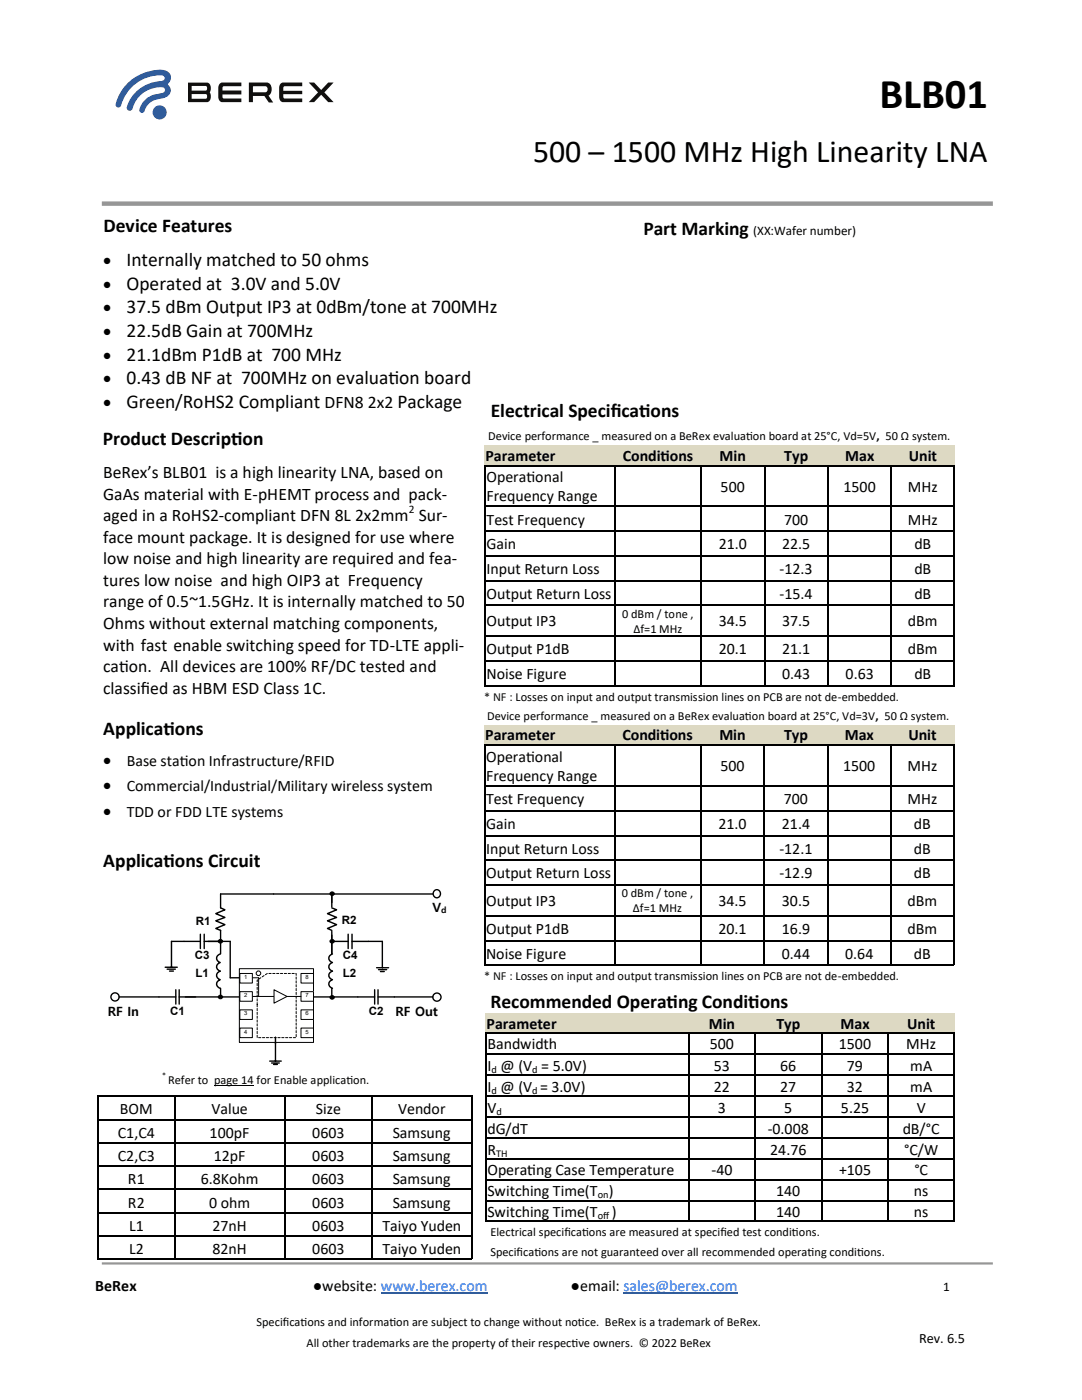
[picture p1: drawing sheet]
<svg xmlns="http://www.w3.org/2000/svg" width="216mm" height="279mm" viewBox="0 0 216 279" stroke-linecap="round" stroke-linejoin="round" font-family="sans-serif">
<defs><g id="words">
<text font-size="8.5" x="175.5" y="21.5">BLB01</text>
<text font-size="6.3" x="106.4" y="32.3">500 – 1500 MHz High Linearity LNA</text>
<g font-size="3.9">
<text x="20.7" y="46.4">Device Features</text>
<text x="128.4" y="46.9">Part Marking</text>
<text x="25.2" y="53.1">Internally matched to 50 ohms</text>
<text x="25.2" y="57.8">Operated at 3.0V and 5.0V</text>
<text x="25.2" y="62.5">37.5 dBm Output IP3 at 0dBm/tone at 700MHz</text>
<text x="25.2" y="67.3">22.5dB Gain at 700MHz</text>
<text x="25.2" y="72">21.1dBm P1dB at 700 MHz</text>
<text x="25.2" y="76.7">0.43 dB NF at 700MHz on evaluat</text>
<text x="77.5" y="76.7">ion board</text>
<text x="25.2" y="81.5">Green/RoHS2 Compliant DFN8 2x2 Package</text>
<text x="97.9" y="83.2">Electrical Specif</text>
<text x="121.9" y="83.2">icat</text>
<text x="127.5" y="83.2">ions</text>
<text x="20.5" y="88.9">Product Descript</text>
<text x="46.1" y="88.9">ion</text>
<text x="20.6" y="146.7">Applicat</text>
<text x="32.6" y="146.7">ions</text>
<text x="20.6" y="173.1">Applicat</text>
<text x="32.6" y="173.1">ions Circuit</text>
<text x="97.8" y="201.1">Recommended Operat</text>
<text x="133" y="201.1">ing Condit</text>
<text x="149.3" y="201.1">ions</text>
</g>
<g font-size="3.5">
<text x="20.6" y="53.1">•</text>
<text x="20.6" y="57.8">•</text>
<text x="20.6" y="62.5">•</text>
<text x="20.6" y="67.3">•</text>
<text x="20.6" y="72">•</text>
<text x="20.6" y="76.7">•</text>
<text x="20.6" y="81.5">•</text>
<text x="20.6" y="95.4">BeRex’s BLB01 is a high linearity LNA, based on</text>
<text x="20.6" y="99.7">GaAs material with E-pHEMT process and pack-</text>
<text x="20.6" y="104">aged in a RoHS2-compliant DFN 8L 2x2mm Sur-</text>
<text x="20.6" y="108.3">face mount package. It is designed for use where</text>
<text x="20.6" y="112.6">low noise and high linearity are required and fea-</text>
<text x="20.6" y="116.9">tures low noise and high OIP3 at Frequency</text>
<text x="20.6" y="121.2">range of 0.5~1.5GHz. It is internally matched to 50</text>
<text x="20.6" y="125.5">Ohms without external matching components,</text>
<text x="20.6" y="129.9">with fast enable switching speed for TD-LTE appli-</text>
<text x="20.6" y="134.2">cat</text>
<text x="23.8" y="134.2">ion. All devices are 100% RF/DC tested and</text>
<text x="20.6" y="138.4">classif</text>
<text x="28.1" y="138.4">ied as HBM ESD Class 1C.</text>
<text x="20.6" y="152.8">•</text>
<text x="20.6" y="157.9">•</text>
<text x="20.6" y="163">•</text>
</g>
<g font-size="3.2">
<text x="96.9" y="92">Parameter</text>
<text x="124.3" y="92">Condit</text>
<text x="131.8" y="92">ions</text>
<text x="143.6" y="92">Min</text>
<text x="156.5" y="92">Typ</text>
<text x="168.6" y="92">Max</text>
<text x="181.3" y="92">Unit</text>
<text x="97.1" y="96.2">Operat</text>
<text x="97.1" y="100.1">Frequency Range</text>
<text x="105" y="96.2">ional</text>
<text x="143.8" y="98.1">500</text>
<text x="168.3" y="98.1">1500</text>
<text x="181.2" y="98.1">MHz</text>
<text x="97.1" y="104.8">Test Frequency</text>
<text x="156.4" y="104.8">700</text>
<text x="181.2" y="104.8">MHz</text>
<text x="97.1" y="109.7">Gain</text>
<text x="143.4" y="109.7">21.0</text>
<text x="156.1" y="109.7">22.5</text>
<text x="182.4" y="109.7">dB</text>
<text x="97.1" y="114.6">Input Return Loss</text>
<text x="97.1" y="119.5">Output Return Loss</text>
<text x="155.6" y="114.6">-12.3</text>
<text x="155.6" y="119.5">-15.4</text>
<text x="182.4" y="114.6">dB</text>
<text x="182.4" y="119.5">dB</text>
<text x="97.1" y="125">Output IP3</text>
<text x="143.4" y="125">34.5</text>
<text x="156.1" y="125">37.5</text>
<text x="181.2" y="125">dBm</text>
<text x="97.1" y="130.6">Output P1dB</text>
<text x="143.4" y="130.6">20.1</text>
<text x="156.1" y="130.6">21.1</text>
<text x="181.2" y="130.6">dBm</text>
<text x="97.1" y="135.5">Noise Figure</text>
<text x="156.1" y="135.5">0.43</text>
<text x="168.7" y="135.5">0.63</text>
<text x="182.4" y="135.5">dB</text>
<text x="96.8" y="147.8">Parameter</text>
<text x="124.2" y="147.8">Condit</text>
<text x="131.7" y="147.8">ions</text>
<text x="143.5" y="147.8">Min</text>
<text x="156.4" y="147.8">Typ</text>
<text x="168.6" y="147.8">Max</text>
<text x="181.3" y="147.8">Unit</text>
<text x="25.3" y="152.8">Base stat</text>
<text x="35.9" y="152.8">ion Infrastructure/RFID</text>
<text x="97" y="152">Operat</text>
<text x="97" y="155.9">Frequency Range</text>
<text x="105" y="152">ional</text>
<text x="143.7" y="153.9">500</text>
<text x="168.2" y="153.9">1500</text>
<text x="181.1" y="153.9">MHz</text>
<text x="25.3" y="157.9">Commercial/Industrial/Military wireless system</text>
<text x="97" y="160.5">Test Frequency</text>
<text x="156.4" y="160.5">700</text>
<text x="181.1" y="160.5">MHz</text>
<text x="25.3" y="163">TDD or FDD LTE systems</text>
<text x="97" y="165.5">Gain</text>
<text x="143.4" y="165.5">21.0</text>
<text x="156" y="165.5">21.4</text>
<text x="182.4" y="165.5">dB</text>
<text x="97" y="170.4">Input Return Loss</text>
<text x="155.5" y="170.4">-12.1</text>
<text x="182.4" y="170.4">dB</text>
<text x="97" y="175.3">Output Return Loss</text>
<text x="155.5" y="175.3">-12.9</text>
<text x="182.4" y="175.3">dB</text>
<text x="97" y="180.8">Output IP3</text>
<text x="143.4" y="180.8">34.5</text>
<text x="156" y="180.8">30.5</text>
<text x="181.1" y="180.8">dBm</text>
<text x="97" y="186.4">Output P1dB</text>
<text x="97" y="191.3">Noise Figure</text>
<text x="143.4" y="186.4">20.1</text>
<text x="156" y="186.4">16.9</text>
<text x="156" y="191.3">0.44</text>
<text x="168.6" y="191.3">0.64</text>
<text x="181.1" y="186.4">dBm</text>
<text x="182.4" y="191.3">dB</text>
<text x="97.1" y="205.3">Parameter</text>
<text x="97.3" y="209.4">Bandwidth</text>
<text x="141.4" y="205.3">Min</text>
<text x="141.6" y="209.4">500</text>
<text x="154.9" y="205.3">Typ</text>
<text x="167.4" y="209.4">1500</text>
<text x="167.7" y="205.3">Max</text>
<text x="180.8" y="209.4">MHz</text>
<text x="181" y="205.3">Unit</text>
<text x="97.3" y="213.6">I @ (V = 5.0V)</text>
<text x="142.4" y="213.6">53</text>
<text x="155.7" y="213.6">66</text>
<text x="169" y="213.6">79</text>
<text x="181.6" y="213.6">mA</text>
<text x="97.3" y="217.8">I @ (V = 3.0V)</text>
<text x="142.4" y="217.8">22</text>
<text x="155.7" y="217.8">27</text>
<text x="169" y="217.8">32</text>
<text x="181.6" y="217.8">mA</text>
<text x="23.5" y="227">C1,C4</text>
<text x="23.9" y="222.3">BOM</text>
<text x="41.8" y="227">100pF</text>
<text x="42.2" y="222.3">Value</text>
<text x="62.3" y="227">0603</text>
<text x="63" y="222.3">Size</text>
<text x="78.4" y="227">Samsung</text>
<text x="79.4" y="222.3">Vendor</text>
<text x="97.3" y="222">V</text>
<text x="97.3" y="226.2">dG/dT</text>
<text x="143.2" y="222">3</text>
<text x="153.2" y="226.2">-0.008</text>
<text x="156.5" y="222">5</text>
<text x="167.8" y="222">5.25</text>
<text x="180.1" y="226.2">dB/°C</text>
<text x="182.9" y="222">V</text>
<text x="23.5" y="231.7">C2,C3</text>
<text x="42.6" y="231.7">12pF</text>
<text x="62.3" y="231.7">0603</text>
<text x="78.4" y="231.7">Samsung</text>
<text x="97.3" y="230.4">R</text>
<text x="153.7" y="230.4">24.76</text>
<text x="180.4" y="230.4">°C/W</text>
<text x="25.5" y="236.3">R1</text>
<text x="40.1" y="236.3">6.8Kohm</text>
<text x="62.3" y="236.3">0603</text>
<text x="78.4" y="236.3">Samsung</text>
<text x="97.3" y="234.5">Operat</text>
<text x="97.3" y="238.7">Switching Time(T</text>
<text x="105.2" y="234.5">ing Case Temperature</text>
<text x="121.5" y="238.7">)</text>
<text x="142" y="234.5">-40</text>
<text x="154.9" y="238.7">140</text>
<text x="167.4" y="234.5">+105</text>
<text x="182.4" y="238.7">ns</text>
<text x="182.4" y="234.5">°C</text>
<text x="25.5" y="241">R2</text>
<text x="25.7" y="245.6">L1</text>
<text x="41.7" y="241">0 ohm</text>
<text x="42.4" y="245.6">27nH</text>
<text x="62.3" y="241">0603</text>
<text x="62.3" y="245.6">0603</text>
<text x="76.3" y="245.6">Taiyo Yuden</text>
<text x="78.4" y="241">Samsung</text>
<text x="97.3" y="242.8">Switching Time(T</text>
<text x="122.1" y="242.8">)</text>
<text x="154.9" y="242.8">140</text>
<text x="182.4" y="242.8">ns</text>
<text x="25.7" y="250.2">L2</text>
<text x="42.4" y="250.2">82nH</text>
<text x="62.3" y="250.2">0603</text>
<text x="76.3" y="250.2">Taiyo Yuden</text>
<text x="19" y="257.6">BeRex</text>
<text x="62.4" y="257.6">●website: www.berex.com</text>
<text x="113.9" y="257.6">●email: sales@berex.com</text>
</g>
<text font-size="2.8" x="183.4" y="268">Rev. 6.5</text>
<g font-size="2.6">
<text x="150.3" y="46.9">(XX:Wafer number)</text>
<text x="188.2" y="257.6">1</text>
</g>
<g font-size="2.5">
<text x="97.4" y="87.8">Device performance _ measured on a BeRex evaluat</text>
<text x="148.9" y="87.8">ion board at 25°C, Vd=5V, 50 Ω system.</text>
<text x="124.1" y="123.2">0 dBm / tone ,</text>
<text x="126.4" y="126.3">Δf=1 MHz</text>
<text x="97.2" y="143.7">Device performance _ measured on a BeRex evaluat</text>
<text x="148.6" y="143.7">ion board at 25°C, Vd=3V, 50 Ω system.</text>
<text x="124.1" y="179.1">0 dBm / tone ,</text>
<text x="86.3" y="182">V</text>
<text x="126.3" y="182.1">Δf=1 MHz</text>
<text x="21.5" y="202.7">RF In</text>
<text x="78.9" y="202.8">RF Out</text>
<text x="33.5" y="216.3">Refer to page 14 for Enable applicat</text>
<text x="69.1" y="216.3">ion.</text>
<text x="97.8" y="250.6">Specif</text>
<text x="97.9" y="246.6">Electrical specif</text>
<text x="103.1" y="250.6">icat</text>
<text x="106.6" y="250.6">ions are not guaranteed over all recommended operat</text>
<text x="112.6" y="246.6">icat</text>
<text x="116.2" y="246.6">ions are measured at specif</text>
<text x="143.7" y="246.6">ied test condit</text>
<text x="158" y="246.6">ions.</text>
<text x="161.1" y="250.6">ing condit</text>
<text x="171" y="250.6">ions.</text>
<text x="51.2" y="264.7">Specif</text>
<text x="56.4" y="264.7">icat</text>
<text x="60" y="264.7">ions and informat</text>
<text x="61.2" y="268.7">All other trademarks are the property of their respect</text>
<text x="77.7" y="264.7">ion are subject to change without not</text>
<text x="114" y="268.7">ive owners. © 2022 BeRex</text>
<text x="115.3" y="264.7">ice. BeRex is a trademark of BeRex.</text>
</g>
<g font-size="2.5" fill="#030">
<text x="96.6" y="139.8">* NF : Losses on input and output transmission lines on PCB are not de-embedded.</text>
<text x="96.6" y="195.5">* NF : Losses on input and output transmission lines on PCB are not de-embedded.</text>
</g>
<g font-size="2.3">
<text x="81.6" y="102.3">2</text>
<text x="39.1" y="184.6">R1</text>
<text x="68.2" y="184.5">R2</text>
<text x="38.9" y="191.5">C3</text>
<text x="68.4" y="191.5">C4</text>
<text x="39" y="194.9">L1</text>
<text x="68.4" y="194.9">L2</text>
<text x="33.9" y="202.6">C1</text>
<text x="73.6" y="202.6">C2</text>
<text x="50" y="204.4">B</text>
</g>
<g font-size="2.1">
<text x="98.1" y="214.1">d</text>
<text x="106.2" y="214.1">d</text>
<text x="98.1" y="218.3">d</text>
<text x="106.2" y="218.3">d</text>
<text x="99.1" y="222.5">d</text>
<text x="99" y="230.8">TH</text>
<text x="119.3" y="239.1">on</text>
<text x="119.3" y="243.2">of</text>
<text x="120.4" y="243.2">f</text>
</g>
<text font-size="1.7" x="88" y="182.3">d</text>
<text font-size="1.6" x="32.4" y="215.1">*</text>
<g font-size="1.1">
<text x="48.7" y="195.4">1</text>
<text x="61" y="195.4">8</text>
<text x="48.7" y="199">2</text>
<text x="48.7" y="202.6">3</text>
<text x="61" y="199">7</text>
<text x="61" y="202.6">6</text>
<text x="48.7" y="206.3">4</text>
<text x="61" y="206.3">5</text>
</g>
</g></defs>
<circle cx="31.9" cy="22.4" r="1.4" fill="#27479d"/>
<path d="M56.1 16.6l-.4 .7v2l.1 .6 .3 .3 .4 .2h3.8v-.7h-3.5l-.3-.4v-.5h3.8v-.7h-3.8v-.5l.3-.4h3.5v-.7h-3.8zM50.5 17.2h2.4a.62 .62 0 0 1 .5 .6 .62 .62 0 0 1-.5 .6h-2.4zM43.9 16.6l-.3 .7v2l.1 .6 .2 .3 .4 .2h3.9v-.7h-3.5l-.3-.4v-.5h3.8v-.7h-3.8v-.7l.2-.2h3.6v-.7h-3.9zM38.2 17.2h2.8a.52 .52 0 0 1 .3 .4 .52 .52 0 0 1-.3 .5h-2.8zM61.6 16.5l1.9 1.9-1.9 2h1.1l1.4-1.5 1.4 1.5h1.1l-1.9-2 1.9-1.9h-1.1l-1.4 1.5-1.4-1.5zM49.7 16.5v3.9h.8v-1.2h2.3l.8 1.3h.9l-.9-1.4a1.48 1.48 0 0 0-.4-2.6zM37.5 16.5h3.8a1.27 1.27 0 0 1 .6 1.9 1.29 1.29 0 0 1-.6 2h-3.8zM38.2 18.8h2.8a.53 .53 0 0 1 0 .9h-2.8z" fill-rule="evenodd" fill="#110f0d"/>
<path d="M25.5 16.6a9.1 9.1 0 0 1 7.5-2.5 1.53 1.53 0 0 1 1.1 1.2 1.53 1.53 0 0 1-.7 1.5 1.48 1.48 0 0 1 .7 1.6 1.48 1.48 0 0 1-1.2 1.1l-.5 .1a3.6 3.6 0 0 0-3.7 2.7 .54 .54 0 0 1-.6 .2 .54 .54 0 0 1-.3-.7 4.5 4.5 0 0 1 4.4-3.2l.7-.4-.1-.6a4.5 4.5 0 0 0-4.1 .9 6.2 6.2 0 0 0-2.4 3.4 .59 .59 0 0 1-.7 .1 .59 .59 0 0 1-.3-.6 7.6 7.6 0 0 1 7.2-5.3l.4-.5-.4-.5a8.1 8.1 0 0 0-8.4 6.1 .56 .56 0 0 1-.7 .2 .56 .56 0 0 1-.3-.7 9.2 9.2 0 0 1 2.4-4.1z" fill-rule="evenodd" fill="#27479d"/>
<path d="M20.3 40.6h177.8" fill="none" stroke="#969696" stroke-width=".88" stroke-linecap="butt"/>
<path d="M76 258h21.3M124.4 258h22.8" fill="none" stroke="#06f" stroke-width=".21"/>
<path d="M20.3 252.1h177.8" fill="none" stroke="#969696" stroke-width=".44"/>
<g fill="none" stroke="#000" stroke-width=".21">
<path d="M19.5 218.7h74.7M19.6 218.6v32.5M34.9 218.7v32.4M56.9 218.7v32.4M74.3 218.7v32.4M94.1 218.6v32.5M19.7 223.4h74.3M19.7 228.1h74.3M19.7 232.7h74.3M19.7 237.4h74.3M19.5 251.2h74.7M19.7 242h74.3"/>
<path d="M19.7 246.7h74.3"/>
</g>
<path d="M19.7 213.8h73.8v4.5h-73.8z" fill-rule="evenodd" fill="#fff"/>
<path d="M42.7 216.6h7.9" fill="none" stroke="#000" stroke-width=".2"/>
<path d="M96.6 193.1h94.3v3.3h-94.3z" fill-rule="evenodd" fill="#fff"/>
<g fill="#ddd9c3">
<path d="M96.8 202.2h40.6v4h-40.6z" fill-rule="evenodd"/>
<path d="M137.4 202.2h13.3v4h-13.3z" fill-rule="evenodd"/>
<path d="M150.7 202.2h13.3v4h-13.3z" fill-rule="evenodd"/>
<path d="M164 202.2h13.2v4h-13.2z" fill-rule="evenodd"/>
<path d="M177.2 202.2h13.3v4h-13.3z" fill-rule="evenodd"/>
</g>
<g fill="none" stroke="#000" stroke-width=".21">
<path d="M96.8 206.2h93.7M96.9 206.2v37.5M97 210.4h93.3M97 214.6h93.3M97 218.8h93.3M137.4 206.3v37.4M150.7 206.3v37.4M164 206.3v37.4M177.2 206.3v37.4M190.4 206.2v37.5M97 222.9h93.3M97 227.1h93.3"/>
<path d="M97 231.3h93.3M97 235.4h93.3M97 239.6h93.3M96.8 243.7h93.7"/>
</g>
<g fill="#fff">
<path d="M96.8 244.2h93.7v3.7h-93.7z" fill-rule="evenodd"/>
<path d="M96.8 247.9h93.6v3.5h-93.6z" fill-rule="evenodd"/>
<path d="M96.3 85.3h94.3v3.4h-94.3z" fill-rule="evenodd"/>
<path d="M96.1 141.2h94.3v3.2h-94.3z" fill-rule="evenodd"/>
</g>
<path d="M86.4 178.4h-20.2v1.7M31.7 199h3.4M35.1 197.5v2.9M35.8 197.5v2.9M35.8 199h3.2M66.2 197.2v1.9" fill="none" stroke="#000" stroke-width=".28"/>
<circle cx="23" cy="199" r=".82" fill="#fff"/>
<g fill="none" stroke="#000" stroke-width=".28">
<path d="M59.6 199h15.2M74.8 197.5v2.9M75.4 197.5v2.9M75.4 199h3.3"/>
<circle cx="23" cy="199" r=".82"/>
</g>
<circle cx="87.2" cy="199" r=".82" fill="#fff"/>
<g fill="none" stroke="#000" stroke-width=".28">
<path d="M37 199h12.5"/>
<circle cx="87.2" cy="199" r=".82"/>
</g>
<circle cx="87.1" cy="178.3" r=".77" fill="#fff"/>
<g fill="none" stroke="#000" stroke-width=".28">
<path d="M23.7 199h8M36.7 187.9h3.3M40 186.4v2.9M40.7 186.4v2.9M40.7 187.9h5.2v7.2M44 185.7v4.7M44 197.2v1.9M66.2 181v-2.6h-22.2v2.8M66.2 185.9v4.5M73.5 187.9h2.8v5.2M75.1 193.1h2.4M75.5 193.5h1.7"/>
<path d="M75.9 193.9h.8M78.7 199h7.7M53.8 211.8h2.3M54.2 212.1h1.5M54.6 212.4h.8M55 207v4.8"/>
<circle cx="87.1" cy="178.3" r=".77"/>
</g>
<path d="M33 193h2.4M33.4 193.4h1.6M33.8 193.8h.8M34.2 187.9v5.1M43.9 190.4a.87 .87 0 0 0-.7 .8 .87 .87 0 0 0 .7 .9 .87 .87 0 0 0-.7 .9 .87 .87 0 0 0 .7 .8 .86 .86 0 0 0-.7 .9 .86 .86 0 0 0 .7 .8 .87 .87 0 0 0-.7 .9 .87 .87 0 0 0 .7 .8M44 181.2l.9 .4-1.8 .7 1.8 .8-1.8 .7 1.8 .7-1.8 .8 .9 .4M66.2 181.2l1 .4-1.9 .7 1.9 .8-1.9 .7 1.9 .7-1.9 .8 .9 .4M66.2 187.9h3.3M66.3 190.4a.86 .86 0 0 0-.7 .8 .86 .86 0 0 0 .7 .9 .87 .87 0 0 0-.7 .9 .87 .87 0 0 0 .7 .8 .86 .86 0 0 0-.7 .9 .86 .86 0 0 0 .7 .8 .87 .87 0 0 0-.7 .9 .87 .87 0 0 0 .7 .8M69.5 186.4v2.9M70.2 186.4v2.9M70.2 187.9h3.3" fill="none" stroke="#000" stroke-width=".29"/>
<g fill="#000">
<circle cx="66.3" cy="178.4" r=".4"/>
<circle cx="44" cy="187.9" r=".4"/>
<circle cx="44" cy="199" r=".4"/>
<circle cx="66.3" cy="187.9" r=".4"/>
<circle cx="66.3" cy="199" r=".4"/>
</g>
<g fill="none" stroke="#000" stroke-width=".2">
<circle cx="66.3" cy="178.4" r=".4"/>
<circle cx="44" cy="187.9" r=".4"/>
<circle cx="44" cy="199" r=".4"/>
<circle cx="66.3" cy="187.9" r=".4"/>
<circle cx="66.3" cy="199" r=".4"/>
</g>
<path d="M47.8 193.3h14.8v14.7h-14.8z" fill-rule="evenodd" fill="#fff"/>
<path d="M47.8 193.3h14.8v14.7h-14.8z" fill="none" stroke="#000" stroke-width=".2"/>
<path d="M51.3 195.6l2-1.3h5.8v12.8h-7.8z" fill-rule="evenodd" fill="#fff"/>
<path d="M51.3 195.6l2-1.3h5.8v12.8h-7.8z" fill="none" stroke="#000" stroke-width=".2" stroke-dasharray=".4 .3"/>
<circle cx="51.6" cy="194.2" r=".46" fill="#fff"/>
<circle cx="51.6" cy="194.2" r=".46" fill="none" stroke="#000" stroke-width=".2"/>
<path d="M47.9 194.3h2.5v1.9h-2.5z" fill-rule="evenodd" fill="#fff"/>
<path d="M47.9 194.3h2.5v1.9h-2.5z" fill="none" stroke="#000" stroke-width=".2"/>
<path d="M47.9 197.9h2.5v1.9h-2.5z" fill-rule="evenodd" fill="#fff"/>
<path d="M47.9 197.9h2.5v1.9h-2.5z" fill="none" stroke="#000" stroke-width=".2"/>
<path d="M47.9 201.5h2.5v2h-2.5z" fill-rule="evenodd" fill="#fff"/>
<path d="M47.9 201.5h2.5v2h-2.5z" fill="none" stroke="#000" stroke-width=".2"/>
<path d="M47.9 205.2h2.5v1.9h-2.5z" fill-rule="evenodd" fill="#fff"/>
<path d="M47.9 205.2h2.5v1.9h-2.5z" fill="none" stroke="#000" stroke-width=".2"/>
<path d="M60.1 194.3h2.5v1.9h-2.5z" fill-rule="evenodd" fill="#fff"/>
<path d="M60.1 194.3h2.5v1.9h-2.5z" fill="none" stroke="#000" stroke-width=".2"/>
<path d="M60.1 197.9h2.5v1.9h-2.5z" fill-rule="evenodd" fill="#fff"/>
<path d="M60.1 197.9h2.5v1.9h-2.5z" fill="none" stroke="#000" stroke-width=".2"/>
<path d="M60.1 201.5h2.5v2h-2.5z" fill-rule="evenodd" fill="#fff"/>
<path d="M60.1 201.5h2.5v2h-2.5z" fill="none" stroke="#000" stroke-width=".2"/>
<path d="M60.1 205.2h2.5v1.9h-2.5z" fill-rule="evenodd" fill="#fff"/>
<path d="M50.5 195.1h1.1v3.8M50.5 198.9h9.6M60.1 205.2h2.5v1.9h-2.5z" fill="none" stroke="#000" stroke-width=".2"/>
<path d="M55 207v1.2" fill="none" stroke="#000" stroke-width=".29"/>
<path d="M34.2 187.9h2.5M41.5 187.9h2.5M45.9 195.1h1.9" fill="none" stroke="#000" stroke-width=".28"/>
<path d="M54.7 197.5l2.6 1.4-2.6 1.3z" fill="#fff"/>
<path d="M54.7 197.5l2.6 1.4-2.6 1.3z" fill="none" stroke="#000" stroke-width=".2"/>
<path d="M96.6 137.3h94.3v3.3h-94.3z" fill-rule="evenodd" fill="#fff"/>
<g fill="#ddd9c3">
<path d="M96.6 88.9h26.1v4h-26.1z" fill-rule="evenodd"/>
<path d="M122.7 88.9h17.2v4h-17.2z" fill-rule="evenodd"/>
<path d="M139.9 88.9h12.6v4h-12.6z" fill-rule="evenodd"/>
<path d="M152.5 88.9h12.7v4h-12.7z" fill-rule="evenodd"/>
<path d="M165.2 88.9h12.6v4h-12.6z" fill-rule="evenodd"/>
<path d="M177.8 88.9h12.7v4h-12.7z" fill-rule="evenodd"/>
</g>
<g fill="none" stroke="#000" stroke-width=".21">
<path d="M96.8 92.9v43.9M122.7 93.1v7.8M139.9 93.1v7.8M152.6 93.1v7.8M165.2 93.1v7.8M177.9 93.1v7.8M190.4 92.9v43.9M96.8 106.1h93.5M96.8 111h93.5M96.8 115.9h93.5M122.7 101.2v4.8M122.7 106.1v30.7"/>
<path d="M139.9 101.2v4.8M139.9 106.1v30.7M152.6 101.2v4.8M152.6 106.1v30.7M165.2 101.2v4.8M165.2 106.1v30.7M177.9 101.2v4.8M177.9 106.1v30.7M96.6 136.8h93.9M96.8 120.8h93.5M96.8 127h93.5M96.8 131.9h93.5"/>
</g>
<path d="M96.6 93h93.9M96.8 101.1h93.5" fill="none" stroke="#000" stroke-width=".38"/>
<g fill="#ddd9c3">
<path d="M96.6 144.7h26v4h-26z" fill-rule="evenodd"/>
<path d="M122.6 144.7h17.2v4h-17.2z" fill-rule="evenodd"/>
<path d="M139.8 144.7h12.7v4h-12.7z" fill-rule="evenodd"/>
<path d="M152.5 144.7h12.6v4h-12.6z" fill-rule="evenodd"/>
<path d="M165.1 144.7h12.7v4h-12.7z" fill-rule="evenodd"/>
<path d="M177.8 144.7h12.6v4h-12.6z" fill-rule="evenodd"/>
</g>
<g fill="none" stroke="#000" stroke-width=".21">
<path d="M96.7 148.7v43.8M122.6 148.9v7.8M122.6 157v4.8M139.9 148.9v7.8M139.9 157v4.8M152.5 148.9v7.8M152.5 157v4.8M165.2 148.9v7.8M165.2 157v4.8M177.8 148.9v7.8M177.8 157v4.8M190.3 148.7v43.8"/>
<path d="M96.8 161.9h93.5M96.8 166.8h93.5M96.8 171.7h93.5M96.8 176.6h93.5M122.6 161.9v20.8M139.9 161.9v30.6M152.5 161.9v30.6M165.2 161.9v30.6M177.8 161.9v30.6M96.6 192.6h93.8M96.8 182.8h93.5M96.8 187.7h93.5"/>
<path d="M122.6 182.9v4.7M122.6 187.8v4.7"/>
</g>
<path d="M96.6 148.7h93.8M96.8 156.8h93.5" fill="none" stroke="#000" stroke-width=".38"/>
<use href="#words"/>
</svg>
